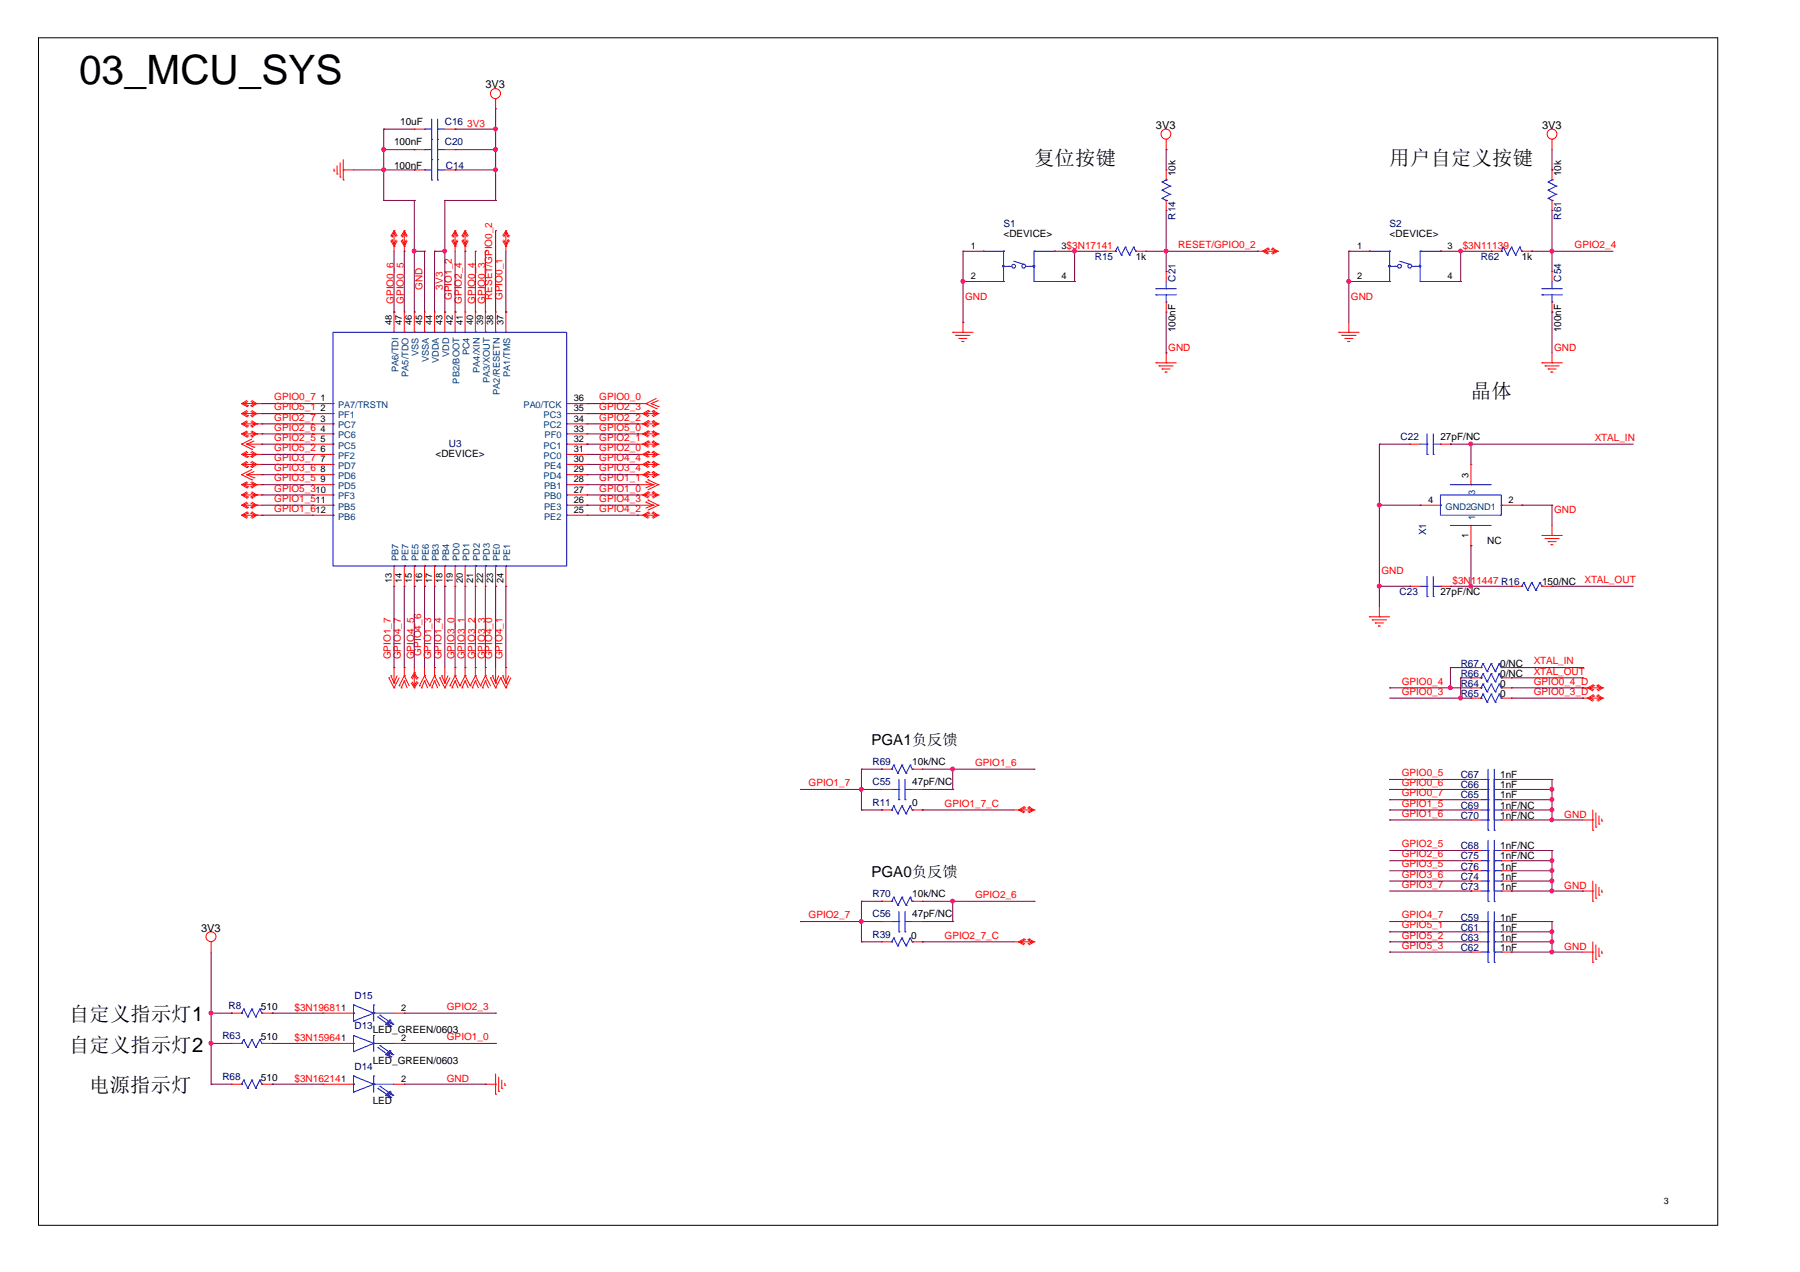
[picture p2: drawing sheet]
<svg xmlns="http://www.w3.org/2000/svg" width="297mm" height="210mm" viewBox="0 0 297 210" stroke-linecap="round" stroke-linejoin="round" font-family="sans-serif">
<defs><g id="words">
<text font-size="6.7" x="13" y="13.9">03_MCU_SYS</text>
<g font-size="3.3">
<text x="170.6" y="27.2">复位按键</text>
<text x="229.3" y="27.2">用户自定义按键</text>
<text x="242.7" y="65.8">晶体</text>
<text x="11.4" y="168.5">自定义指示灯1</text>
<text x="11.4" y="173.5">自定义指示灯2</text>
<text x="14.7" y="180.2">电源指示灯</text>
</g>
<g font-size="2.5">
<text x="143.8" y="123">PGA1负反馈</text>
<text x="143.8" y="144.8">PGA0负反馈</text>
</g>
<g font-size="1.8">
<text x="80.1" y="14.6">3V3</text>
<text x="190.8" y="21.3">3V3</text>
<text x="254.5" y="21.3">3V3</text>
<text x="33.2" y="153.7">3V3</text>
</g>
<g font-size="1.7">
<text x="65" y="24">100nF</text>
<text x="66" y="20.6">10uF</text>
<text x="65" y="27.8">100nF</text>
<text x="194" y="29.1" transform="rotate(-90 194 29.1)">10k</text>
<text x="257.6" y="29.1" transform="rotate(-90 257.6 29.1)">10k</text>
<text x="165.6" y="39.1">&lt;DEVICE&gt;</text>
<text x="229.3" y="39.1">&lt;DEVICE&gt;</text>
<text x="187.4" y="42.9">1k</text>
<text x="251.1" y="42.9">1k</text>
<text x="194" y="54.8" transform="rotate(-90 194 54.8)">100nF</text>
<text x="257.6" y="54.8" transform="rotate(-90 257.6 54.8)">100nF</text>
<text x="71.9" y="75.5">&lt;DEVICE&gt;</text>
<text x="237.7" y="72.6">27pF/NC</text>
<text x="245.4" y="89.8">NC</text>
<text x="237.7" y="98.2">27pF/NC</text>
<text x="254.5" y="96.6">150/NC</text>
<text x="247.6" y="113.3">0</text>
<text x="247.6" y="111.6">0/NC</text>
<text x="247.6" y="110">0/NC</text>
<text x="247.6" y="115">0</text>
<text x="150.5" y="129.6">47pF/NC</text>
<text x="150.5" y="126.3">10k/NC</text>
<text x="247.6" y="131.8">1nF</text>
<text x="247.6" y="130.1">1nF</text>
<text x="247.6" y="128.4">1nF</text>
<text x="150.5" y="132.9">0</text>
<text x="247.6" y="133.4">1nF/NC</text>
<text x="247.6" y="135.1">1nF/NC</text>
<text x="247.6" y="140.1">1nF/NC</text>
<text x="247.6" y="141.8">1nF/NC</text>
<text x="247.6" y="143.5">1nF</text>
<text x="150.5" y="148.1">10k/NC</text>
<text x="247.6" y="146.9">1nF</text>
<text x="247.6" y="145.2">1nF</text>
<text x="150.4" y="154.9">0</text>
<text x="150.5" y="151.4">47pF/NC</text>
<text x="247.6" y="151.9">1nF</text>
<text x="247.6" y="155.3">1nF</text>
<text x="247.6" y="153.6">1nF</text>
<text x="247.6" y="156.9">1nF</text>
<text x="43.1" y="166.6">510</text>
<text x="43.1" y="171.7">510</text>
<text x="61.5" y="170.5">LED_GREEN/0603</text>
<text x="43.1" y="178.4">510</text>
<text x="61.5" y="175.5">LED_GREEN/0603</text>
<text x="61.5" y="182.2">LED</text>
</g>
<g font-size="1.7" fill="#000080">
<text x="73.4" y="24">C20</text>
<text x="73.4" y="20.6">C16</text>
<text x="73.6" y="27.8">C14</text>
<text x="165.6" y="37.4">S1</text>
<text x="194" y="36.3" transform="rotate(-90 194 36.3)">R14</text>
<text x="229.3" y="37.4">S2</text>
<text x="257.6" y="36.3" transform="rotate(-90 257.6 36.3)">R61</text>
<text x="180.7" y="42.9">R15</text>
<text x="194" y="46.5" transform="rotate(-90 194 46.5)">C21</text>
<text x="244.4" y="42.9">R62</text>
<text x="257.6" y="46.5" transform="rotate(-90 257.6 46.5)">C54</text>
<text x="74.1" y="73.8">U3</text>
<text x="231.1" y="72.6">C22</text>
<text x="235.4" y="88.4" transform="rotate(-90 235.4 88.4)">X1</text>
<text x="231" y="98.2">C23</text>
<text x="241" y="113.3">R64</text>
<text x="241" y="111.6">R66</text>
<text x="241" y="110">R67</text>
<text x="241" y="115">R65</text>
<text x="144" y="129.6">C55</text>
<text x="144" y="126.3">R69</text>
<text x="241" y="131.8">C65</text>
<text x="241" y="130.1">C66</text>
<text x="241" y="128.4">C67</text>
<text x="144" y="132.9">R11</text>
<text x="241" y="133.4">C69</text>
<text x="241" y="135.1">C70</text>
<text x="241" y="140.1">C68</text>
<text x="241" y="141.8">C75</text>
<text x="241" y="143.5">C76</text>
<text x="144" y="148.1">R70</text>
<text x="241" y="146.9">C73</text>
<text x="241" y="145.2">C74</text>
<text x="144" y="154.7">R39</text>
<text x="144" y="151.4">C56</text>
<text x="241" y="151.9">C59</text>
<text x="241" y="155.3">C63</text>
<text x="241" y="153.6">C61</text>
<text x="241" y="156.9">C62</text>
<text x="37.7" y="166.5">R8</text>
<text x="58.5" y="164.8">D15</text>
<text x="36.7" y="171.5">R63</text>
<text x="58.5" y="169.8">D13</text>
<text x="36.7" y="178.2">R68</text>
<text x="58.5" y="176.5">D14</text>
</g>
<g font-size="1.7" fill="#f00">
<text x="77.1" y="21">3V3</text>
<text x="194.4" y="40.9">RESET/GPIO0_2</text>
<text x="241.4" y="41.1">$3N11139</text>
<text x="259.8" y="40.9">GPIO2_4</text>
<text x="69.7" y="47.8" transform="rotate(-90 69.7 47.8)">GND</text>
<text x="73.1" y="47.8" transform="rotate(-90 73.1 47.8)">3V3</text>
<text x="65" y="50.1" transform="rotate(-90 65 50.1)">GPIO0_6</text>
<text x="66.6" y="50.1" transform="rotate(-90 66.6 50.1)">GPIO0_5</text>
<text x="74.5" y="49.5" transform="rotate(-90 74.5 49.5)">GPIO1_2</text>
<text x="76.2" y="50.1" transform="rotate(-90 76.2 50.1)">GPIO2_4</text>
<text x="78.4" y="50.1" transform="rotate(-90 78.4 50.1)">GPIO0_4</text>
<text x="80.1" y="50.1" transform="rotate(-90 80.1 50.1)">GPIO0_3</text>
<text x="81.2" y="49.5" transform="rotate(-90 81.2 49.5)">RESET/GPIO0_2</text>
<text x="82.9" y="49.5" transform="rotate(-90 82.9 49.5)">GPIO0_1</text>
<text x="159.3" y="49.5">GND</text>
<text x="222.9" y="49.5">GND</text>
<text x="192.8" y="57.9">GND</text>
<text x="256.5" y="57.9">GND</text>
<text x="45.3" y="69.4">GPIO2_7</text>
<text x="45.3" y="71">GPIO2_6</text>
<text x="45.3" y="66.1">GPIO0_7</text>
<text x="45.3" y="67.7">GPIO5_1</text>
<text x="98.9" y="67.7">GPIO2_3</text>
<text x="98.9" y="69.4">GPIO2_2</text>
<text x="98.9" y="66.1">GPIO0_0</text>
<text x="98.9" y="71">GPIO5_0</text>
<text x="45.3" y="72.7">GPIO2_5</text>
<text x="45.3" y="76.1">GPIO3_7</text>
<text x="45.3" y="77.8">GPIO3_6</text>
<text x="45.3" y="74.4">GPIO5_2</text>
<text x="98.9" y="72.7">GPIO2_1</text>
<text x="98.9" y="74.4">GPIO2_0</text>
<text x="98.9" y="76.1">GPIO4_4</text>
<text x="98.9" y="77.8">GPIO3_4</text>
<text x="263.2" y="72.7">XTAL_IN</text>
<text x="45.3" y="79.4">GPIO3_5</text>
<text x="45.3" y="81.1">GPIO5_310</text>
<text x="45.3" y="82.8">GPIO1_511</text>
<text x="98.9" y="82.8">GPIO4_3</text>
<text x="98.9" y="79.4">GPIO1_1</text>
<text x="98.9" y="81.1">GPIO1_0</text>
<text x="45.3" y="84.5">GPIO1_612</text>
<text x="98.9" y="84.5">GPIO4_2</text>
<text x="256.5" y="84.7">GND</text>
<text x="228" y="94.8">GND</text>
<text x="239.7" y="96.4">$3N11447 R16</text>
<text x="261.5" y="96.2">XTAL_OUT</text>
<text x="64.5" y="108.8" transform="rotate(-90 64.5 108.8)">GPIO1_7</text>
<text x="66.2" y="108.8" transform="rotate(-90 66.2 108.8)">GPIO4_7</text>
<text x="68.3" y="108.8" transform="rotate(-90 68.3 108.8)">GPIO4_5</text>
<text x="69.5" y="108.2" transform="rotate(-90 69.5 108.2)">GPIO4_6</text>
<text x="71.2" y="108.8" transform="rotate(-90 71.2 108.8)">GPIO1_3</text>
<text x="72.9" y="108.8" transform="rotate(-90 72.9 108.8)">GPIO1_4</text>
<text x="75" y="108.8" transform="rotate(-90 75 108.8)">GPIO3_0</text>
<text x="76.7" y="108.8" transform="rotate(-90 76.7 108.8)">GPIO3_1</text>
<text x="78.4" y="108.8" transform="rotate(-90 78.4 108.8)">GPIO3_2</text>
<text x="80.1" y="108.8" transform="rotate(-90 80.1 108.8)">GPIO3_3</text>
<text x="81.2" y="108.8" transform="rotate(-90 81.2 108.8)">GPIO4_0</text>
<text x="82.9" y="108.8" transform="rotate(-90 82.9 108.8)">GPIO4_1</text>
<text x="231.3" y="113">GPIO0_4</text>
<text x="253.1" y="109.6">XTAL_IN</text>
<text x="253.1" y="111.3">XTAL_OUT</text>
<text x="253.1" y="113">GPIO0_4_D</text>
<text x="231.3" y="114.7">GPIO0_3</text>
<text x="253.1" y="114.7">GPIO0_3_D</text>
<text x="133.4" y="129.7">GPIO1_7</text>
<text x="160.9" y="126.4">GPIO1_6</text>
<text x="231.3" y="128.1">GPIO0_5</text>
<text x="231.3" y="131.4">GPIO0_7</text>
<text x="231.3" y="129.7">GPIO0_6</text>
<text x="155.9" y="133.1">GPIO1_7_C</text>
<text x="231.3" y="134.8">GPIO1_6</text>
<text x="231.3" y="133.1">GPIO1_5</text>
<text x="258.1" y="135">GND</text>
<text x="231.3" y="141.5">GPIO2_6</text>
<text x="231.3" y="139.8">GPIO2_5</text>
<text x="231.3" y="143.1">GPIO3_5</text>
<text x="160.9" y="148.2">GPIO2_6</text>
<text x="231.3" y="146.5">GPIO3_7</text>
<text x="231.3" y="144.8">GPIO3_6</text>
<text x="258.1" y="146.7">GND</text>
<text x="133.4" y="151.5">GPIO2_7</text>
<text x="155.9" y="154.9">GPIO2_7_C</text>
<text x="231.3" y="151.5">GPIO4_7</text>
<text x="231.3" y="154.9">GPIO5_2</text>
<text x="231.3" y="153.2">GPIO5_1</text>
<text x="231.3" y="156.6">GPIO5_3</text>
<text x="258.1" y="156.8">GND</text>
<text x="48.6" y="166.8">$3N196811</text>
<text x="73.7" y="166.6">GPIO2_3</text>
<text x="48.6" y="171.8">$3N159641</text>
<text x="73.7" y="171.6">GPIO1_0</text>
<text x="48.6" y="178.6">$3N162141</text>
<text x="73.7" y="178.6">GND</text>
</g>
<g font-size="1.5">
<text x="160.2" y="41.1">1</text>
<text x="175.2" y="41.1">3$3N17141</text>
<text x="223.9" y="41.1">1</text>
<text x="238.9" y="41.1">3</text>
<text x="160.2" y="46.1">2</text>
<text x="175.2" y="46.1">4</text>
<text x="223.9" y="46.1">2</text>
<text x="238.9" y="46.1">4</text>
<text x="64.6" y="53.7" transform="rotate(-90 64.6 53.7)">48</text>
<text x="66.3" y="53.7" transform="rotate(-90 66.3 53.7)">47</text>
<text x="68" y="53.7" transform="rotate(-90 68 53.7)">46</text>
<text x="69.7" y="53.7" transform="rotate(-90 69.7 53.7)">45</text>
<text x="71.3" y="53.7" transform="rotate(-90 71.3 53.7)">44</text>
<text x="73" y="53.7" transform="rotate(-90 73 53.7)">43</text>
<text x="74.7" y="53.7" transform="rotate(-90 74.7 53.7)">42</text>
<text x="76.4" y="53.7" transform="rotate(-90 76.4 53.7)">41</text>
<text x="78.1" y="53.7" transform="rotate(-90 78.1 53.7)">40</text>
<text x="79.7" y="53.7" transform="rotate(-90 79.7 53.7)">39</text>
<text x="81.4" y="53.7" transform="rotate(-90 81.4 53.7)">38</text>
<text x="83.1" y="53.7" transform="rotate(-90 83.1 53.7)">37</text>
<text x="52.9" y="66.2">1</text>
<text x="52.9" y="67.9">2</text>
<text x="52.9" y="69.6">3</text>
<text x="52.9" y="71.2">4</text>
<text x="94.7" y="71.2">33</text>
<text x="94.7" y="69.6">34</text>
<text x="94.7" y="67.9">35</text>
<text x="94.7" y="66.2">36</text>
<text x="52.9" y="72.9">5</text>
<text x="52.9" y="74.6">6</text>
<text x="52.9" y="76.3">7</text>
<text x="52.9" y="77.9">8</text>
<text x="94.7" y="77.9">29</text>
<text x="94.7" y="76.3">30</text>
<text x="94.7" y="74.6">31</text>
<text x="94.7" y="72.9">32</text>
<text x="52.9" y="79.6">9</text>
<text x="94.7" y="83">26</text>
<text x="94.7" y="81.3">27</text>
<text x="94.7" y="79.6">28</text>
<text x="235.7" y="83">4</text>
<text x="242.4" y="78.8" transform="rotate(-90 242.4 78.8)">3</text>
<text x="248.9" y="83">2</text>
<text x="94.7" y="84.6">25</text>
<text x="242.4" y="88.7" transform="rotate(-90 242.4 88.7)">1</text>
<text x="64.6" y="96.3" transform="rotate(-90 64.6 96.3)">13</text>
<text x="66.3" y="96.3" transform="rotate(-90 66.3 96.3)">14</text>
<text x="68" y="96.3" transform="rotate(-90 68 96.3)">15</text>
<text x="69.7" y="96.3" transform="rotate(-90 69.7 96.3)">16</text>
<text x="71.3" y="96.3" transform="rotate(-90 71.3 96.3)">17</text>
<text x="73" y="96.3" transform="rotate(-90 73 96.3)">18</text>
<text x="74.7" y="96.3" transform="rotate(-90 74.7 96.3)">19</text>
<text x="76.4" y="96.3" transform="rotate(-90 76.4 96.3)">20</text>
<text x="78.1" y="96.3" transform="rotate(-90 78.1 96.3)">21</text>
<text x="79.7" y="96.3" transform="rotate(-90 79.7 96.3)">22</text>
<text x="81.4" y="96.3" transform="rotate(-90 81.4 96.3)">23</text>
<text x="83.1" y="96.3" transform="rotate(-90 83.1 96.3)">24</text>
<text x="66.2" y="166.8">2</text>
<text x="66.2" y="171.8">2</text>
<text x="66.2" y="178.5">2</text>
<text x="274.6" y="198.7">3</text>
</g>
<g font-size="1.5" fill="#004080">
<text x="69.1" y="58.7" transform="rotate(-90 69.1 58.7)">VSS</text>
<text x="70.8" y="59.7" transform="rotate(-90 70.8 59.7)">VSSA</text>
<text x="72.4" y="59.9" transform="rotate(-90 72.4 59.9)">VDDA</text>
<text x="74.1" y="58.9" transform="rotate(-90 74.1 58.9)">VDD</text>
<text x="77.5" y="58.6" transform="rotate(-90 77.5 58.6)">PC4</text>
<text x="65.7" y="61.4" transform="rotate(-90 65.7 61.4)">PA6/TDI</text>
<text x="67.4" y="62.2" transform="rotate(-90 67.4 62.2)">PA5/TDO</text>
<text x="75.8" y="63.3" transform="rotate(-90 75.8 63.3)">PB2/BOOT</text>
<text x="79.2" y="61.5" transform="rotate(-90 79.2 61.5)">PA4/XIN</text>
<text x="80.8" y="63.2" transform="rotate(-90 80.8 63.2)">PA3/XOUT</text>
<text x="82.5" y="65.2" transform="rotate(-90 82.5 65.2)">PA2/RESETN</text>
<text x="84.2" y="62.2" transform="rotate(-90 84.2 62.2)">PA1/TMS</text>
<text x="55.8" y="67.3">PA7/TRSTN</text>
<text x="55.8" y="69">PF1</text>
<text x="55.8" y="70.7">PC7</text>
<text x="86.4" y="67.3">PA0/TCK</text>
<text x="89.7" y="70.7">PC2</text>
<text x="89.7" y="69">PC3</text>
<text x="55.8" y="72.3">PC6</text>
<text x="55.8" y="74">PC5</text>
<text x="55.8" y="75.7">PF2</text>
<text x="55.8" y="77.4">PD7</text>
<text x="89.7" y="75.7">PC0</text>
<text x="89.7" y="74">PC1</text>
<text x="89.8" y="77.4">PE4</text>
<text x="89.9" y="72.3">PF0</text>
<text x="55.8" y="79.1">PD6</text>
<text x="55.8" y="80.7">PD5</text>
<text x="55.8" y="82.4">PF3</text>
<text x="89.7" y="79.1">PD4</text>
<text x="89.8" y="82.4">PB0</text>
<text x="89.8" y="80.7">PB1</text>
<text x="243.5" y="81.7" transform="rotate(-90 243.5 81.7)">3</text>
<text x="55.8" y="84.1">PB5</text>
<text x="55.8" y="85.7">PB6</text>
<text x="89.8" y="85.7">PE2</text>
<text x="89.8" y="84.1">PE3</text>
<text x="238.5" y="84.1">GND2GND1</text>
<text x="243.5" y="85.9" transform="rotate(-90 243.5 85.9)">1</text>
<text x="65.7" y="92.6" transform="rotate(-90 65.7 92.6)">PB7</text>
<text x="67.4" y="92.6" transform="rotate(-90 67.4 92.6)">PE7</text>
<text x="69.1" y="92.6" transform="rotate(-90 69.1 92.6)">PE5</text>
<text x="70.8" y="92.6" transform="rotate(-90 70.8 92.6)">PE6</text>
<text x="72.4" y="92.6" transform="rotate(-90 72.4 92.6)">PB3</text>
<text x="74.1" y="92.6" transform="rotate(-90 74.1 92.6)">PB4</text>
<text x="75.8" y="92.6" transform="rotate(-90 75.8 92.6)">PD0</text>
<text x="77.5" y="92.6" transform="rotate(-90 77.5 92.6)">PD1</text>
<text x="79.2" y="92.6" transform="rotate(-90 79.2 92.6)">PD2</text>
<text x="80.8" y="92.6" transform="rotate(-90 80.8 92.6)">PD3</text>
<text x="82.5" y="92.6" transform="rotate(-90 82.5 92.6)">PE0</text>
<text x="84.2" y="92.6" transform="rotate(-90 84.2 92.6)">PE1</text>
</g>
</g></defs>
<path d="M6.3 6.2h277.2v196h-277.2z" fill="none" stroke="#000" stroke-width=".17"/>
<g fill="none" stroke="#f00" stroke-width=".17">
<path d="M81.8 16.3h.1M81.8 16.3v1.7M55.1 28.2h.1M55.1 27.9v.3M55.6 28.7h.1M55.6 27.4v1.3M56.1 29.2h.1M56.1 26.9v2.3M56.6 29.7h.1M56.6 28h.1M56.6 26.3v3.4M56.6 28h1.7"/>
<path d="M64.5 39.8h.1M64.5 38.9h.1M64.5 39.8l.5 .8M64.7 39.6h.1M64.7 39.1h.1M64.7 39.6l.3 .7M65 38.4h.1M65 38.1h.1M65 38.4v1.9M65 38.4l.4 .7M65 38.4l-.3 .7M65 38.1l.5 .8"/>
<path d="M65 38.1l-.5 .8M65.4 39.6l-.4 .7M65.5 39.8l-.5 .8M66.2 39.8h.1M66.2 38.9h.1M66.2 39.8l.5 .8M66.4 39.6h.1M66.4 39.1h.1M66.4 39.6l.3 .7M66.7 38.4h.1M66.7 38.1h.1M66.7 38.4v1.9"/>
<path d="M66.7 38.4l.4 .7M66.7 38.4l-.3 .7M66.7 38.1l.5 .8M66.7 38.1l-.5 .8M67.1 39.6l-.4 .7M67.2 39.8l-.5 .8M68.4 24.7h.1M68.4 28h.1M68.4 21.3h.1M68.4 28h1.7M68.4 24.7h1.7M68.4 21.3h1.7"/>
<path d="M73.4 28h1.7M73.4 24.7h1.7M73.4 21.3h1.7M74.6 39.8h.1M74.6 38.9h.1M74.6 39.8l.5 .8M74.8 39.6h.1M74.8 39.1h.1M74.8 39.6l.3 .7M75.1 38.4h.1M75.1 38.1h.1M75.1 24.7h.1"/>
<path d="M75.1 28h.1M75.1 21.3h.1M75.1 38.4v1.9M75.1 38.4l.3 .7M75.1 38.4l-.3 .7M75.1 38.1l.5 .8M75.1 38.1l-.5 .8M75.4 39.6l-.3 .7M75.6 39.8l-.5 .8M76.2 39.8h.1M76.2 38.9h.1M76.2 39.8l.6 .8"/>
<path d="M76.4 39.6h.1M76.4 39.1h.1M76.4 39.6l.4 .7M76.8 38.4h.1M76.8 38.1h.1M76.8 38.4v1.9M76.8 38.4l.3 .7M76.8 38.4l-.4 .7M76.8 38.1l.5 .8M76.8 38.1l-.6 .8M77.1 39.6l-.3 .7M77.3 39.8l-.5 .8"/>
<path d="M83 39.8l.5 .8M83.1 39.6l.4 .7M83.5 38.4h.1M83.5 38.1h.1M83.5 38.4v1.9M83.5 38.4l-.4 .7M83.5 38.4l.3 .7M83.5 38.1l-.5 .8M83.5 38.1l.4 .8M83.8 39.6h.1M83.8 39.1h.1M83.8 39.6l-.3 .7"/>
<path d="M83.9 39.8h.1M83.9 38.9h.1M83.9 39.8l-.4 .8M192.4 23h.1M192.4 34.7h.1M192.4 28h.1M192.4 23v1.7M192.4 28v1.7M192.4 33.1v1.6M256.1 23h.1M256.1 34.7h.1M256.1 28h.1"/>
<path d="M256.1 23v1.7M256.1 28v1.7M256.1 33.1v1.6M65 40.6h.1M65 40.3h.1M65 51.5h.1M65 40.6v.9M65 51.5v3.3M66.7 40.6h.1M66.7 40.3h.1M66.7 51.5h.1M66.7 40.6v.9"/>
<path d="M66.7 51.5v3.3M68.4 51.5h.1M68.4 51.5v3.3M70.1 51.5h.1M70.1 51.5v3.3M71.7 51.5h.1M71.7 51.5v3.3M73.4 51.5h.1M73.4 51.5v3.3M75.1 40.6h.1M75.1 40.3h.1M75.1 51.5h.1"/>
<path d="M75.1 40.6v.9M75.1 51.5v3.3M76.8 40.6h.1M76.8 40.3h.1M76.8 51.5h.1M76.8 40.6v.9M76.8 51.5v3.3M78.4 51.5h.1M78.4 51.5v3.3M80.1 51.5h.1M80.1 51.5v3.3M81.8 51.5h.1"/>
<path d="M81.8 51.5v3.3M83.5 40.6h.1M83.5 40.3h.1M83.5 51.5h.1M83.5 40.6v.9M83.5 51.5v3.3M157.2 54.8h.1M157.2 54.8h3.4M157.7 55.3h.1M157.7 55.3h2.4M158.2 55.9h.1M158.2 55.9h1.4"/>
<path d="M158.7 56.4h.1M158.7 56.4h.4M158.9 54.8h.1M158.9 53.2v1.6M162.3 41.5h.1M162.3 46.5h.1M174 41.5h.1M174 46.5h.1M182.4 41.5h.1M182.4 41.5h1.7M187.4 41.5h1.7M189.1 41.5h.1"/>
<path d="M190.8 59.9h.1M190.8 59.9h3.3M192.4 59.9h.1M192.4 44.8h.1M192.4 51.5h.1M192.4 44.8v1.7M192.4 49.8v1.7M192.4 58.2v1.7M207.5 41.5h.9M208.4 41.5h.1M208.4 41.5l.8 .4M208.7 41.5h.1"/>
<path d="M208.7 41.5h1.8M208.7 41.5l.7 .3M209.2 41h.1M209.2 41l-.8 .5M209.4 41.1h.1M209.4 41.1l-.7 .4M209.8 41.1h.1M209.8 41.1l.7 .4M210 41h.1M210 41l.9 .5M210.5 41.5h.1M210.5 41.5l-.7 .3"/>
<path d="M210.9 41.5h.1M210.9 41.5l-.9 .4M220.9 54.8h.1M220.9 54.8h3.4M221.4 55.3h.1M221.4 55.3h2.4M222 55.9h.1M222 55.9h1.3M222.4 56.4h.1M222.4 56.4h.4M222.6 54.8h.1M222.6 53.2v1.6"/>
<path d="M226 41.5h.1M226 46.5h.1M237.7 41.5h.1M237.7 46.5h.1M246.1 41.5h.1M246.1 41.5h1.6M251.1 41.5h1.7M252.8 41.5h.1M254.5 59.9h.1M254.5 59.9h3.3M256.1 59.9h.1M256.1 44.8h.1"/>
<path d="M256.1 51.5h.1M256.1 44.8v1.7M256.1 49.8v1.7M256.1 58.2v1.7M39.9 75h.1M39.9 73.3h.1M39.9 66.6h.1M39.9 78.3h.1M39.9 69.9h.1M39.9 80h.1M39.9 71.6h.1M39.9 68.3h.1"/>
<path d="M39.9 76.6h.1M39.9 75l.8 .5M39.9 73.3l1.7 .8M39.9 66.6l.8 .5M39.9 78.3l1.7 .9M39.9 69.9l.8 .6M39.9 80l.8 .5M39.9 71.6l.8 .5M39.9 68.3l.8 .5M39.9 76.6l.8 .5M40.2 75h.1M40.2 66.6h.1"/>
<path d="M40.2 69.9h.1M40.2 80h.1M40.2 71.6h.1M40.2 68.3h.1M40.2 76.6h.1M40.2 76.6h1.8M40.2 75h1.8M40.2 75l.7 .3M40.2 66.6h1.8M40.2 66.6l.7 .3M40.2 80h1.8M40.2 69.9h1.8"/>
<path d="M40.2 69.9l.7 .4M40.2 71.6h1.8M40.2 80l.7 .3M40.2 71.6l.7 .3M40.2 68.3h1.8M40.2 68.3l.7 .3M40.2 76.6l.7 .4M40.7 75.5h.1M40.7 73.3h.1M40.7 67.1h.1M40.7 78.3h.1M40.7 70.5h.1"/>
<path d="M40.7 72.1h.1M40.7 68.8h.1M40.7 77.1h.1M40.7 73.3h2.5M40.7 74.5l-.8 .5M40.7 73.3l1.2 .5M40.7 66.1l-.8 .5M40.7 78.3h2.5M40.7 78.3l1.2 .5M40.7 69.4l-.8 .5M40.7 79.5l-.8 .5M40.7 71.1l-.8 .5"/>
<path d="M40.7 67.7l-.8 .6M40.7 76.1l-.8 .5M40.9 75.3h.1M40.9 66.9h.1M40.9 70.3h.1M40.9 71.9h.1M40.9 68.6h.1M40.9 77h.1M40.9 74.6l-.7 .4M40.9 66.3l-.7 .3M40.9 69.6l-.7 .3M40.9 79.6l-.7 .4"/>
<path d="M40.9 71.3l-.7 .3M40.9 67.9l-.7 .4M40.9 76.3l-.7 .3M41.4 75.3h.1M41.4 66.9h.1M41.4 70.3h.1M41.4 71.9h.1M41.4 68.6h.1M41.4 77h.1M41.4 74.6l.6 .4M41.4 66.3l.6 .3M41.4 69.6l.6 .3"/>
<path d="M41.4 79.6l.6 .4M41.4 71.3l.6 .3M41.4 67.9l.6 .4M41.4 76.3l.6 .3M41.6 75.5h.1M41.6 74.1h.1M41.6 67.1h.1M41.6 79.2h.1M41.6 70.5h.1M41.6 72.1h.1M41.6 68.8h.1M41.6 77.1h.1"/>
<path d="M41.6 74.5l.8 .5M41.6 72.4l-1.7 .9M41.6 66.1l.8 .5M41.6 77.5l-1.7 .8M41.6 69.4l.8 .5M41.6 79.5l.8 .5M41.6 71.1l.8 .5M41.6 67.7l.8 .6M41.6 76.1l.8 .5M41.9 73.8h.1M41.9 78.8h.1M41.9 72.8l-1.2 .5"/>
<path d="M41.9 77.8l-1.2 .5M42 75h.1M42 66.6h.1M42 69.9h.1M42 80h.1M42 71.6h.1M42 68.3h.1M42 76.6h.1M42 75l-.6 .3M42 66.6l-.6 .3M42 69.9l-.6 .4M42 80l-.6 .3"/>
<path d="M42 71.6l-.6 .3M42 68.3l-.6 .3M42 76.6l-.6 .4M42.4 75h.1M42.4 66.6h.1M42.4 69.9h.1M42.4 80h.1M42.4 71.6h.1M42.4 68.3h.1M42.4 76.6h.1M42.4 76.6h.8M42.4 75h.8"/>
<path d="M42.4 75l-.8 .5M42.4 66.6h.8M42.4 66.6l-.8 .5M42.4 80h.8M42.4 69.9h.8M42.4 69.9l-.8 .6M42.4 71.6h.8M42.4 80l-.8 .5M42.4 71.6l-.8 .5M42.4 68.3h.8M42.4 68.3l-.8 .5M42.4 76.6l-.8 .5"/>
<path d="M51.6 66.6h.1M51.6 68.3h.1M51.6 69.9h.1M51.6 71.6h.1M51.6 73.3h.1M51.6 75h.1M51.6 76.6h.1M51.6 78.3h.1M51.6 80h.1M51.6 73.3h3.3M51.6 76.6h3.3M51.6 75h3.3"/>
<path d="M51.6 66.6h3.3M51.6 80h3.3M51.6 78.3h3.3M51.6 69.9h3.3M51.6 71.6h3.3M51.6 68.3h3.3M93.5 73.3h3.4M93.5 76.6h3.4M93.5 75h3.4M93.5 66.6h3.4M93.5 80h3.4M93.5 78.3h3.4"/>
<path d="M93.5 69.9h3.4M93.5 71.6h3.4M93.5 68.3h3.4M96.9 80h.1M96.9 78.3h.1M96.9 76.6h.1M96.9 75h.1M96.9 73.3h.1M96.9 71.6h.1M96.9 69.9h.1M96.9 68.3h.1M96.9 66.6h.1"/>
<path d="M105.2 73.3h.9M105.2 76.6h.9M105.2 75h.9M105.2 66.6h1.4M105.2 80h2.6M105.2 78.3h.9M105.2 69.9h.9M105.2 71.6h.9M105.2 68.3h.9M106.1 73.3h.1M106.1 76.6h.1M106.1 75h.1"/>
<path d="M106.1 78.3h.1M106.1 71.6h.1M106.1 69.9h.1M106.1 68.3h.1M106.1 73.3l.8 .5M106.1 76.6l.8 .5M106.1 75l.8 .5M106.1 78.3l.8 .5M106.1 71.6l.8 .5M106.1 69.9l.8 .6M106.1 68.3l.8 .5M106.4 73.3h.1"/>
<path d="M106.4 76.6h.1M106.4 75h.1M106.4 78.3h.1M106.4 71.6h.1M106.4 69.9h.1M106.4 68.3h.1M106.4 73.3h1.9M106.4 73.3l.7 .3M106.4 76.6h1.9M106.4 76.6l.7 .4M106.4 75h1.9M106.4 75l.7 .3"/>
<path d="M106.4 78.3h1.9M106.4 69.9h1.9M106.4 78.3l.7 .4M106.4 71.6h1.9M106.4 71.6l.7 .3M106.4 68.3h1.9M106.4 69.9l.7 .4M106.4 68.3l.7 .3M106.6 79.5h.1M106.6 66.6h.1M106.6 79.5l1.2 .5M106.6 66.6l1.7 .8"/>
<path d="M106.9 72.8h.1M106.9 76.1h.1M106.9 74.5h.1M106.9 79.2h.1M106.9 77.8h.1M106.9 71.1h.1M106.9 69.4h.1M106.9 67.7h.1M106.9 72.8l-.8 .5M106.9 76.1l-.8 .5M106.9 74.5l-.8 .5M106.9 79.2l1.7 .8"/>
<path d="M106.9 77.8l-.8 .5M106.9 71.1l-.8 .5M106.9 69.4l-.8 .5M106.9 67.7l-.8 .6M107.1 73h.1M107.1 76.3h.1M107.1 74.6h.1M107.1 78h.1M107.1 71.3h.1M107.1 69.6h.1M107.1 67.9h.1M107.1 73l-.7 .3"/>
<path d="M107.1 76.3l-.7 .3M107.1 74.6l-.7 .4M107.1 78l-.7 .3M107.1 71.3l-.7 .3M107.1 69.6l-.7 .3M107.1 67.9l-.7 .4M107.4 66.6h.1M107.4 66.6l1.2 .5M107.6 73h.1M107.6 76.3h.1M107.6 74.6h.1M107.6 78h.1"/>
<path d="M107.6 71.3h.1M107.6 69.6h.1M107.6 67.9h.1M107.6 73l.7 .3M107.6 76.3l.7 .3M107.6 74.6l.7 .4M107.6 78l.7 .3M107.6 71.3l.7 .3M107.6 69.6l.7 .3M107.6 67.9l.7 .4M107.8 72.8h.1M107.8 76.1h.1"/>
<path d="M107.8 74.5h.1M107.8 80h.1M107.8 77.8h.1M107.8 71.1h.1M107.8 69.4h.1M107.8 67.7h.1M107.8 72.8l.8 .5M107.8 76.1l.8 .5M107.8 74.5l.8 .5M107.8 80l-1.2 .5M107.8 77.8l.8 .5M107.8 71.1l.8 .5"/>
<path d="M107.8 69.4l.8 .5M107.8 67.7l.8 .6M108.3 73.3h.1M108.3 76.6h.1M108.3 75h.1M108.3 78.3h.1M108.3 71.6h.1M108.3 67.4h.1M108.3 69.9h.1M108.3 68.3h.1M108.3 73.3l-.7 .3M108.3 76.6l-.7 .4"/>
<path d="M108.3 75l-.7 .3M108.3 78.3l-.7 .4M108.3 71.6l-.7 .3M108.3 65.8l-1.7 .8M108.3 69.9l-.7 .4M108.3 68.3l-.7 .3M108.6 73.3h.1M108.6 76.6h.1M108.6 75h.1M108.6 80h.1M108.6 78.3h.1M108.6 71.6h.1"/>
<path d="M108.6 67.1h.1M108.6 69.9h.1M108.6 68.3h.1M108.6 73.3l-.8 .5M108.6 76.6l-.8 .5M108.6 75l-.8 .5M108.6 80l-1.7 .8M108.6 78.3l-.8 .5M108.6 71.6l-.8 .5M108.6 66.1l-1.2 .5M108.6 69.9l-.8 .6M108.6 68.3l-.8 .5"/>
<path d="M191.3 60.4h.1M191.3 60.4h2.3M191.8 60.9h.1M191.8 60.9h1.3M192.3 61.4h.1M192.3 61.4h.3M232.7 73.3h.1M232.7 73.3h1.7M237.7 73.3h1.7M239.4 73.3h.1M242.7 76.6h.1M242.7 76.6v3.4"/>
<path d="M255 60.4h.1M255 60.4h2.3M255.5 60.9h.1M255.5 60.9h1.3M255.9 61.4h.1M255.9 61.4h.4M39.9 81.7h.1M39.9 85h.1M39.9 83.4h.1M39.9 81.7l.8 .5M39.9 85l.8 .5M39.9 83.4l.8 .4"/>
<path d="M40.2 81.7h.1M40.2 85h.1M40.2 83.4h.1M40.2 85h1.8M40.2 81.7h1.8M40.2 81.7l.7 .3M40.2 85l.7 .4M40.2 83.4h1.8M40.2 83.4l.7 .3M40.7 82.2h.1M40.7 84.5h.1M40.7 80.5h.1"/>
<path d="M40.7 83.8h.1M40.7 81.2l-.8 .5M40.7 84.5l-.8 .5M40.7 82.9l-.8 .5M40.9 82h.1M40.9 84.7h.1M40.9 80.3h.1M40.9 83.7h.1M40.9 81.3l-.7 .4M40.9 84.7l-.7 .3M40.9 83l-.7 .4M41.4 82h.1"/>
<path d="M41.4 84.7h.1M41.4 80.3h.1M41.4 83.7h.1M41.4 81.3l.6 .4M41.4 84.7l.6 .3M41.4 83l.6 .4M41.6 82.2h.1M41.6 84.5h.1M41.6 80.5h.1M41.6 83.8h.1M41.6 81.2l.8 .5M41.6 84.5l.8 .5"/>
<path d="M41.6 82.9l.8 .5M42 81.7h.1M42 85h.1M42 83.4h.1M42 81.7l-.6 .3M42 85l-.6 .4M42 83.4l-.6 .3M42.4 81.7h.1M42.4 85h.1M42.4 83.4h.1M42.4 85h.8M42.4 81.7h.8"/>
<path d="M42.4 81.7l-.8 .5M42.4 85l-.8 .5M42.4 83.4h.8M42.4 83.4l-.8 .4M51.6 81.7h.1M51.6 83.4h.1M51.6 85h.1M51.6 85h3.3M51.6 81.7h3.3M51.6 83.4h3.3M65 96.7h.1M65 93.4v3.3"/>
<path d="M66.7 96.7h.1M66.7 93.4v3.3M68.4 96.7h.1M68.4 93.4v3.3M70.1 96.7h.1M70.1 93.4v3.3M71.7 96.7h.1M71.7 93.4v3.3M73.4 96.7h.1M73.4 93.4v3.3M75.1 96.7h.1M75.1 93.4v3.3"/>
<path d="M76.8 96.7h.1M76.8 93.4v3.3M78.4 96.7h.1M78.4 93.4v3.3M80.1 96.7h.1M80.1 93.4v3.3M81.8 96.7h.1M81.8 93.4v3.3M83.5 96.7h.1M83.5 93.4v3.3M93.5 85h3.4M93.5 81.7h3.4"/>
<path d="M93.5 83.4h3.4M96.9 85h.1M96.9 83.4h.1M96.9 81.7h.1M105.2 85h.9M105.2 81.7h.9M105.2 83.4h2.6M106.1 85h.1M106.1 81.7h.1M106.1 85l.8 .5M106.1 81.7l.8 .5M106.4 85h.1"/>
<path d="M106.4 81.7h.1M106.4 85h1.9M106.4 85l.7 .4M106.4 81.7h1.9M106.4 81.7l.7 .3M106.6 82.9h.1M106.6 82.9l1.2 .5M106.9 84.5h.1M106.9 81.2h.1M106.9 82.5h.1M106.9 84.5l-.8 .5M106.9 81.2l-.8 .5"/>
<path d="M106.9 82.5l1.7 .9M107.1 84.7h.1M107.1 81.3h.1M107.1 84.7l-.7 .3M107.1 81.3l-.7 .4M107.6 84.7h.1M107.6 81.3h.1M107.6 84.7l.7 .3M107.6 81.3l.7 .4M107.8 84.5h.1M107.8 81.2h.1M107.8 83.4h.1"/>
<path d="M107.8 84.5l.8 .5M107.8 81.2l.8 .5M107.8 83.4l-1.2 .4M108.3 85h.1M108.3 81.7h.1M108.3 85l-.7 .4M108.3 81.7l-.7 .3M108.6 85h.1M108.6 81.7h.1M108.6 83.4h.1M108.6 85l-.8 .5M108.6 81.7l-.8 .5"/>
<path d="M108.6 83.4l-1.7 .8M232.7 96.7h.1M232.7 96.7h1.7M234.4 83.4h.1M234.4 83.4h3.3M237.7 96.7h1.7M239.4 96.7h.1M242.7 90.1h.1M242.7 86.7v3.4M247.7 83.4h3.4M249.4 96.7h.1M249.4 96.7h1.7"/>
<path d="M251.1 83.4h.1M254.5 88.4h.1M254.5 88.4h3.3M254.5 96.7h1.6M255 88.9h.1M255 88.9h2.3M255.5 89.4h.1M255.5 89.4h1.3M255.9 89.9h.1M255.9 89.9h.4M256.1 88.4h.1M256.1 96.7h.1"/>
<path d="M256.1 86.7v1.7M64.2 111.9h.1M64.2 111.9l.8 1.6M64.5 111.5h.1M64.5 111.5l.5 1.2M65 112.7h.1M65 113.5h.1M65 110.2v2.5M65.5 111.5l-.5 1.2M65.9 113.2h.1M65.9 111.9l-.9 1.6M66.2 113.5h.1"/>
<path d="M66.7 111.5h.1M66.7 112.4h.1M66.7 110.2v1.3M66.7 112.4l.5 1.1M66.7 112.4l-.5 1.1M66.7 111.5l.8 1.7M66.7 111.5l-.8 1.7M67.9 112.7l.5 .8M68 112.5l.4 .7M68.4 111h.1M68.4 111.4h.1M68.4 113.2h.1"/>
<path d="M68.4 113.5h.1M68.4 110.2v.8M68.4 111.4v1.8M68.4 111.4l-.4 .6M68.4 111.4l.3 .6M68.4 111l-.5 .9M68.4 111l.5 .9M68.7 112h.1M68.7 112.5h.1M68.7 112.5l-.3 .7M68.9 111.9h.1M68.9 112.7h.1"/>
<path d="M68.9 112.7l-.5 .8M69.2 113.2h.1M69.6 113.5h.1M70.1 111.5h.1M70.1 112.4h.1M70.1 110.2v1.3M70.1 112.4l.5 1.1M70.1 112.4l-.5 1.1M70.1 111.5l.8 1.7M70.1 111.5l-.9 1.7M70.9 113.2h.1M71.2 113.5h.1"/>
<path d="M71.7 111.5h.1M71.7 112.4h.1M71.7 110.2v1.3M71.7 112.4l.5 1.1M71.7 112.4l-.5 1.1M71.7 111.5l.9 1.7M71.7 111.5l-.8 1.7M72.6 111.9h.1M72.6 111.9l.8 1.6M72.9 111.5h.1M72.9 111.5l.5 1.2M73.4 112.7h.1"/>
<path d="M73.4 113.5h.1M73.4 110.2v2.5M73.9 111.5l-.5 1.2M74.3 113.2h.1M74.3 111.9l-.9 1.6M74.6 113.5h.1M75.1 111.5h.1M75.1 112.4h.1M75.1 110.2v1.3M75.1 112.4l.5 1.1M75.1 112.4l-.5 1.1M75.1 111.5l.8 1.7"/>
<path d="M75.1 111.5l-.8 1.7M75.9 113.2h.1M76.2 113.5h.1M76.8 111.5h.1M76.8 112.4h.1M76.8 110.2v1.3M76.8 112.4l.5 1.1M76.8 112.4l-.6 1.1M76.8 111.5l.8 1.7M76.8 111.5l-.9 1.7M77.6 113.2h.1M77.9 113.5h.1"/>
<path d="M78.4 111.5h.1M78.4 112.4h.1M78.4 110.2v1.3M78.4 112.4l.6 1.1M78.4 112.4l-.5 1.1M78.4 111.5l.9 1.7M78.4 111.5l-.8 1.7M79.3 113.2h.1M79.6 113.5h.1M80.1 111.5h.1M80.1 112.4h.1M80.1 110.2v1.3"/>
<path d="M80.1 112.4l.5 1.1M80.1 112.4l-.5 1.1M80.1 111.5l.8 1.7M80.1 111.5l-.8 1.7M80.9 111.9h.1M80.9 111.9l.9 1.6M81.3 111.5h.1M81.3 111.5l.5 1.2M81.8 112.7h.1M81.8 113.5h.1M81.8 110.2v2.5M82.3 111.5l-.5 1.2"/>
<path d="M82.6 111.9h.1M82.6 111.9l.9 1.6M82.6 111.9l-.8 1.6M83 111.5h.1M83 111.5l.5 1.2M83.5 112.7h.1M83.5 113.5h.1M83.5 110.2v2.5M83.9 111.5l-.4 1.2M84.3 111.9l-.8 1.6M226 101.8h.1M226 101.8h3.3"/>
<path d="M226.4 102.3h.1M226.4 102.3h2.4M226.9 102.8h.1M226.9 102.8h1.4M227.5 103.3h.1M227.5 103.3h.3M227.6 101.8h.1M227.6 100.1v1.7M242.7 115.2h.1M242.7 113.5h.1M242.7 111.9h.1M242.7 110.2h.1"/>
<path d="M242.7 113.5h1.7M242.7 115.2h1.7M242.7 111.9h1.7M242.7 110.2h1.7M247.7 113.5h1.7M247.7 115.2h1.7M247.7 111.9h1.7M247.7 110.2h1.7M249.4 115.2h.1M249.4 113.5h.1M249.4 111.9h.1M249.4 110.2h.1"/>
<path d="M261.2 113.5h.8M261.2 115.2h.8M262 113.5h.1M262 115.2h.1M262 113.5l.8 .5M262 115.2l.8 .5M262.3 113.5h.1M262.3 115.2h.1M262.3 113.5h1.9M262.3 113.5l.7 .3M262.3 115.2h1.9M262.3 115.2l.7 .3"/>
<path d="M262.8 113h.1M262.8 114.7h.1M262.8 113l-.8 .5M262.8 114.7l-.8 .5M263 113.2h.1M263 114.9h.1M263 113.2l-.7 .3M263 114.9l-.7 .3M263.5 113.2h.1M263.5 114.9h.1M263.5 113.2l.7 .3M263.5 114.9l.7 .3"/>
<path d="M263.7 113h.1M263.7 114.7h.1M263.7 113l.8 .5M263.7 114.7l.8 .5M264.2 113.5h.1M264.2 115.2h.1M264.2 113.5l-.7 .3M264.2 115.2l-.7 .3M264.5 113.5h.1M264.5 115.2h.1M264.5 113.5l-.8 .5M264.5 115.2l-.8 .5"/>
<path d="M145.5 133.7h.1M145.5 130.3h.1M145.5 126.9h.1M145.5 133.7h1.7M145.5 130.3h1.7M145.5 126.9h1.7M150.5 133.7h1.7M150.5 130.3h1.7M150.5 126.9h1.7M152.2 133.7h.1M152.2 130.3h.1M152.2 126.9h.1"/>
<path d="M167.3 133.7h.8M168.1 133.7h.1M168.1 133.7l.9 .4M168.4 133.7h.1M168.4 133.7h1.9M168.4 133.7l.7 .3M169 133.2h.1M169 133.2l-.9 .5M169.1 133.3h.1M169.1 133.3l-.7 .4M169.6 133.3h.1M169.6 133.3l.7 .4"/>
<path d="M169.8 133.2h.1M169.8 133.2l.8 .5M170.3 133.7h.1M170.3 133.7l-.7 .3M170.6 133.7h.1M170.6 133.7l-.8 .4M242.7 132h.1M242.7 133.7h.1M242.7 135.3h.1M242.7 130.3h.1M242.7 128.6h.1M242.7 135.3h1.7"/>
<path d="M242.7 133.7h1.7M242.7 132h1.7M242.7 130.3h1.7M242.7 128.6h1.7M247.7 135.3h1.7M247.7 133.7h1.7M247.7 132h1.7M247.7 130.3h1.7M247.7 128.6h1.7M249.4 132h.1M249.4 133.7h.1M249.4 135.3h.1"/>
<path d="M249.4 130.3h.1M249.4 128.6h.1M261.2 135.3h1.6M262.8 137h.1M262.8 135.3h.1M262.8 133.7v3.3M263.4 136.5h.1M263.4 134.1v2.4M263.9 136h.1M263.9 134.6v1.4M264.3 135.5h.1M264.3 135.1v.4"/>
<path d="M34.8 155.4h.1M34.8 155.4v1.7M145.5 155.4h.1M145.5 148.7h.1M145.5 152.1h.1M145.5 155.4h1.7M145.5 152.1h1.7M145.5 148.7h1.7M150.5 155.4h1.7M150.5 152.1h1.7M150.5 148.7h1.7M152.2 155.4h.1"/>
<path d="M152.2 148.7h.1M152.2 152.1h.1M167.3 155.4h.8M168.1 155.4h.1M168.1 155.4l.9 .5M168.4 155.4h.1M168.4 155.4h1.9M168.4 155.4l.7 .4M169 155h.1M169 155l-.9 .4M169.1 155.1h.1M169.1 155.1l-.7 .3"/>
<path d="M169.6 155.1h.1M169.6 155.1l.7 .3M169.8 155h.1M169.8 155l.8 .4M170.3 155.4h.1M170.3 155.4l-.7 .4M170.6 155.4h.1M170.6 155.4l-.8 .5M242.7 152.1h.1M242.7 155.4h.1M242.7 147h.1M242.7 140.3h.1"/>
<path d="M242.7 157.1h.1M242.7 145.4h.1M242.7 142h.1M242.7 143.7h.1M242.7 153.8h.1M242.7 157.1h1.7M242.7 147h1.7M242.7 155.4h1.7M242.7 152.1h1.7M242.7 140.3h1.7M242.7 145.4h1.7M242.7 142h1.7"/>
<path d="M242.7 143.7h1.7M242.7 153.8h1.7M247.7 157.1h1.7M247.7 147h1.7M247.7 155.4h1.7M247.7 152.1h1.7M247.7 140.3h1.7M247.7 145.4h1.7M247.7 142h1.7M247.7 143.7h1.7M247.7 153.8h1.7M249.4 152.1h.1"/>
<path d="M249.4 155.4h.1M249.4 147h.1M249.4 140.3h.1M249.4 157.1h.1M249.4 145.4h.1M249.4 142h.1M249.4 143.7h.1M249.4 153.8h.1M261.2 157.1h1.6M261.2 147h1.6M262.8 158.8h.1M262.8 157.1h.1"/>
<path d="M262.8 148.7h.1M262.8 147h.1M262.8 145.4v3.3M262.8 155.4v3.4M263.4 158.3h.1M263.4 148.2h.1M263.4 145.9v2.3M263.4 155.9v2.4M263.9 157.8h.1M263.9 147.7h.1M263.9 146.4v1.3M263.9 156.4v1.4"/>
<path d="M264.3 157.3h.1M264.3 147.2h.1M264.3 146.9v.3M264.3 156.9v.4M38.2 167.2h.1M38.2 178.9h.1M38.2 172.2h.1M38.2 178.9h1.7M38.2 167.2h1.7M38.2 172.2h1.7M43.2 178.9h1.7M43.2 167.2h1.7"/>
<path d="M43.2 172.2h1.7M44.9 167.2h.1M44.9 178.9h.1M44.9 172.2h.1M53.3 167.2h.1M53.3 172.2h.1M53.3 178.9h.1M53.3 178.9h5M53.3 167.2h5M53.3 172.2h5M65 178.9h1.7M65 167.2h1.7"/>
<path d="M65 172.2h1.7M66.7 167.2h.1M66.7 172.2h.1M66.7 178.9h.1M80.1 178.9h1.7M81.8 178.9h.1M81.8 177.2v3.4M82.3 177.7v2.4M82.8 179.6h.1M82.8 178.2v1.4M83.3 179.1h.1M83.3 178.7v.4"/>
<path d="M81.8 180.6h.1M82.3 180.1h.1"/>
<circle cx="81.8" cy="15.4" r=".83"/>
<circle cx="192.4" cy="22.1" r=".82"/>
<circle cx="256.1" cy="22.1" r=".82"/>
<circle cx="34.8" cy="154.6" r=".82"/>
</g>
<g fill="#00f" stroke="#00f" stroke-width=".17">
<path d="M229.2 43.8h.2v.2h-.2z" fill-rule="evenodd"/>
<path d="M234.2 43.8h.2v.2h-.2z" fill-rule="evenodd"/>
<path d="M165.5 43.8h.2v.2h-.2z" fill-rule="evenodd"/>
<path d="M170.5 43.8h.2v.2h-.2z" fill-rule="evenodd"/>
</g>
<g fill="none" stroke="#00f" stroke-width=".17">
<path d="M71.2 19.7v10M72.2 19.7v10M70.1 24.7h.1M70.1 28h.1M70.1 21.3h.1M70.1 24.7h1.1M70.1 28h1.1M70.1 21.3h1.1M71.2 26.3h.1M71.2 29.7h.1M71.2 23h.1M72.2 24.7h.1"/>
<path d="M72.2 26.3h.1M72.2 28h.1M72.2 29.7h.1M72.2 21.3h.1M72.2 23h.1M72.2 24.7h1.2M72.2 28h1.2M72.2 21.3h1.2M191.8 30h.1M191.8 32.7h.1M191.8 31.4h.1M191.8 30l1.3 .7"/>
<path d="M191.8 31.4l1.3 .7M191.8 32.7l.6 .4M192.4 33.1h.1M192.4 29.7h.1M192.4 29.7l-.6 .3M193.1 30.7h.1M193.1 32.1h.1M193.1 32.1l-1.3 .6M193.1 30.7l-1.3 .7M255.5 30h.1M255.5 32.7h.1M255.5 31.4h.1"/>
<path d="M255.5 30l1.3 .7M255.5 31.4l1.3 .7M255.5 32.7l.6 .4M256.1 33.1h.1M256.1 29.7h.1M256.1 29.7l-.6 .3M256.8 30.7h.1M256.8 32.1h.1M256.8 32.1l-1.3 .6M256.8 30.7l-1.3 .7M54.9 54.8h38.6v38.6h-38.6zM65 54.8h.1"/>
<path d="M66.7 54.8h.1M68.4 54.8h.1M70.1 54.8h.1M71.7 54.8h.1M73.4 54.8h.1M75.1 54.8h.1M76.8 54.8h.1M78.4 54.8h.1M80.1 54.8h.1M81.8 54.8h.1M83.5 54.8h.1M162.3 41.5h3.3"/>
<path d="M162.3 46.5h3.3M165.6 41.5h.1M165.6 46.5h.1M165.6 44h1.4M165.6 41.5v5M166.5 44h.1M167.3 43.1l1.7 .5M169 43.6h.1M169.3 44h.1M169.3 44h1.3M169.8 44h.1M170.6 46.5h.1"/>
<path d="M170.6 41.5h.1M170.6 41.5h3.4M170.6 46.5h3.4M170.6 41.5v5M184.1 41.5h.1M184.4 40.8h.1M184.4 40.8l-.3 .7M184.4 40.8l.6 1.3M185 42.1h.1M185.7 40.8h.1M185.7 40.8l-.7 1.3M185.7 40.8l.7 1.3"/>
<path d="M186.4 42.1h.1M187.1 40.8h.1M187.1 40.8l.3 .7M187.1 40.8l-.7 1.3M187.4 41.5h.1M190.8 47.6h.1M190.8 48.7h.1M190.8 47.6h3.3M190.8 48.7h3.3M192.4 47.6h.1M192.4 49.8h.1M192.4 46.5v1.1"/>
<path d="M192.4 48.7v1.1M226 41.5h3.3M226 46.5h3.3M229.3 41.5h.1M229.3 46.5h.1M229.3 44h1.3M229.3 41.5v5M230.2 44h.1M231 43.1l1.7 .5M232.7 43.6h.1M233 44h.1M233 44h1.4"/>
<path d="M233.5 44h.1M234.4 46.5h.1M234.4 41.5h.1M234.4 41.5h3.3M234.4 46.5h3.3M234.4 41.5v5M247.7 41.5h.1M248.1 40.8h.1M248.1 40.8l-.4 .7M248.1 40.8l.7 1.3M248.8 42.1h.1M249.4 40.8h.1"/>
<path d="M249.4 40.8l-.6 1.3M249.4 40.8l.7 1.3M250.1 42.1h.1M250.8 40.8h.1M250.8 40.8l.3 .7M250.8 40.8l-.7 1.3M251.1 41.5h.1M254.5 47.6h.1M254.5 48.7h.1M254.5 47.6h3.3M254.5 48.7h3.3M256.1 47.6h.1"/>
<path d="M256.1 49.8h.1M256.1 46.5v1.1M256.1 48.7v1.1M54.9 66.6h.1M54.9 68.3h.1M54.9 69.9h.1M54.9 71.6h.1M54.9 73.3h.1M54.9 75h.1M54.9 76.6h.1M54.9 78.3h.1M54.9 80h.1"/>
<path d="M93.5 80h.1M93.5 78.3h.1M93.5 76.6h.1M93.5 75h.1M93.5 73.3h.1M93.5 71.6h.1M93.5 69.9h.1M93.5 68.3h.1M93.5 66.6h.1M234.4 73.3h1.1M235.5 73.3h.1M235.5 75h.1"/>
<path d="M235.5 71.6v3.4M236.5 75h.1M236.5 71.6v3.4M236.5 73.3h1.2M237.7 73.3h.1M239.4 80h.1M239.4 80h6.7M242.7 80h.1M54.9 81.7h.1M54.9 83.4h.1M54.9 85h.1M65 93.4h.1"/>
<path d="M66.7 93.4h.1M68.4 93.4h.1M70.1 93.4h.1M71.7 93.4h.1M73.4 93.4h.1M75.1 93.4h.1M76.8 93.4h.1M78.4 93.4h.1M80.1 93.4h.1M81.8 93.4h.1M83.5 93.4h.1M93.5 85h.1"/>
<path d="M93.5 83.4h.1M93.5 81.7h.1M234.4 96.7h1.1M235.5 96.7h.1M235.5 98.4h.1M235.5 95.1v3.3M236.5 98.4h.1M236.5 96.7h1.2M236.5 95.1v3.3M237.7 81.7h10v3.3h-10zM237.7 96.7h.1M237.7 83.4h.1"/>
<path d="M239.4 86.7h.1M239.4 86.7h6.7M242.7 86.7h.1M247.7 83.4h.1M251.1 96.7h.1M251.5 96.1h.1M251.5 96.1l-.4 .6M251.5 96.1l.6 1.3M252.1 97.4h.1M252.8 96.1h.1M252.8 96.1l-.7 1.3M252.8 96.1l.6 1.3"/>
<path d="M253.4 97.4h.1M254.1 96.1h.1M254.1 96.1l.4 .6M254.1 96.1l-.7 1.3M254.5 96.7h.1M244.4 115.2h.1M244.4 113.5h.1M244.4 111.9h.1M244.4 110.2h.1M244.7 114.5h.1M244.7 112.9h.1M244.7 111.2h.1"/>
<path d="M244.7 109.5h.1M244.7 114.5l-.3 .7M244.7 114.5l.7 1.4M244.7 112.9l-.3 .6M244.7 112.9l.7 1.3M244.7 111.2l-.3 .7M244.7 111.2l.7 1.3M244.7 109.5l-.3 .7M244.7 109.5l.7 1.3M245.4 115.9h.1M245.4 114.2h.1M245.4 112.5h.1"/>
<path d="M245.4 110.8h.1M246.1 114.5h.1M246.1 112.9h.1M246.1 111.2h.1M246.1 109.5h.1M246.1 114.5l-.7 1.4M246.1 114.5l.7 1.4M246.1 112.9l-.7 1.3M246.1 112.9l.7 1.3M246.1 111.2l-.7 1.3M246.1 111.2l.7 1.3M246.1 109.5l-.7 1.3"/>
<path d="M246.1 109.5l.7 1.3M246.8 115.9h.1M246.8 114.2h.1M246.8 112.5h.1M246.8 110.8h.1M247.4 114.5h.1M247.4 112.9h.1M247.4 111.2h.1M247.4 109.5h.1M247.4 114.5l.3 .7M247.4 114.5l-.6 1.4M247.4 112.9l.3 .6"/>
<path d="M247.4 112.9l-.6 1.3M247.4 111.2l.3 .7M247.4 111.2l-.6 1.3M247.4 109.5l.3 .7M247.4 109.5l-.6 1.3M247.7 115.2h.1M247.7 113.5h.1M247.7 111.9h.1M247.7 110.2h.1M147.2 133.7h.1M147.2 126.9h.1M147.2 130.3h1.1"/>
<path d="M147.5 133h.1M147.5 126.3h.1M147.5 133l-.3 .7M147.5 133l.7 1.3M147.5 126.3l-.3 .6M147.5 126.3l.7 1.3M148.2 134.3h.1M148.2 127.6h.1M148.3 130.3h.1M148.3 132h.1M148.3 128.6v3.4M148.8 133h.1"/>
<path d="M148.8 126.3h.1M148.8 133l-.6 1.3M148.8 133l.7 1.3M148.8 126.3l-.6 1.3M148.8 126.3l.7 1.3M149.4 132h.1M149.4 130.3h1.1M149.4 128.6v3.4M149.5 134.3h.1M149.5 127.6h.1M150.2 133h.1M150.2 126.3h.1"/>
<path d="M150.2 133l.3 .7M150.2 133l-.7 1.3M150.2 126.3l.3 .6M150.2 126.3l-.7 1.3M150.5 133.7h.1M150.5 130.3h.1M150.5 126.9h.1M244.4 132h1.2M244.4 133.7h1.2M244.4 130.3h1.2M244.4 135.3h1.2M244.4 128.6h1.2"/>
<path d="M245.6 132h.1M245.6 133.7h.1M245.6 135.3h.1M245.6 137h.1M245.6 130.3h.1M245.6 128.6h.1M245.6 126.9v10.1M245.6 138.7v10M246.6 133.7h.1M246.6 135.3h.1M246.6 137h.1M246.6 132h.1"/>
<path d="M246.6 130.3h.1M246.6 132h1.1M246.6 126.9v10.1M246.6 138.7v10M246.6 133.7h1.1M246.6 130.3h1.1M246.6 135.3h1.1M246.6 128.6h1.1M247.7 132h.1M247.7 133.7h.1M247.7 135.3h.1M247.7 130.3h.1"/>
<path d="M247.7 128.6h.1M147.2 155.4h.1M147.2 148.7h.1M147.2 152.1h1.1M147.5 154.8h.1M147.5 148.1h.1M147.5 154.8l-.3 .6M147.5 154.8l.7 1.3M147.5 148.1l-.3 .6M147.5 148.1l.7 1.3M148.2 156.1h.1M148.2 149.4h.1"/>
<path d="M148.3 152.1h.1M148.3 153.8h.1M148.3 150.4v3.4M148.8 154.8h.1M148.8 148.1h.1M148.8 154.8l-.6 1.3M148.8 154.8l.7 1.3M148.8 148.1l-.6 1.3M148.8 148.1l.7 1.3M149.4 153.8h.1M149.4 152.1h1.1M149.4 150.4v3.4"/>
<path d="M149.5 156.1h.1M149.5 149.4h.1M150.2 154.8h.1M150.2 148.1h.1M150.2 154.8l.3 .6M150.2 154.8l-.7 1.3M150.2 148.1l.3 .6M150.2 148.1l-.7 1.3M150.5 155.4h.1M150.5 148.7h.1M150.5 152.1h.1M244.4 152.1h1.2"/>
<path d="M244.4 155.4h1.2M244.4 147h1.2M244.4 140.3h1.2M244.4 157.1h1.2M244.4 145.4h1.2M244.4 142h1.2M244.4 143.7h1.2M244.4 153.8h1.2M245.6 152.1h.1M245.6 153.8h.1M245.6 155.4h.1M245.6 157.1h.1"/>
<path d="M245.6 147h.1M245.6 148.7h.1M245.6 140.3h.1M245.6 142h.1M245.6 158.8h.1M245.6 145.4h.1M245.6 143.7h.1M245.6 150.4v8.4M246.6 153.8h.1M246.6 157.1h.1M246.6 148.7h.1M246.6 142h.1"/>
<path d="M246.6 158.8h.1M246.6 147h.1M246.6 143.7h.1M246.6 145.4h.1M246.6 155.4h.1M246.6 150.4v8.4M246.6 152.1h1.1M246.6 155.4h1.1M246.6 147h1.1M246.6 140.3h1.1M246.6 157.1h1.1M246.6 145.4h1.1"/>
<path d="M246.6 142h1.1M246.6 143.7h1.1M246.6 153.8h1.1M247.7 152.1h.1M247.7 155.4h.1M247.7 147h.1M247.7 140.3h.1M247.7 157.1h.1M247.7 145.4h.1M247.7 142h.1M247.7 143.7h.1M247.7 153.8h.1"/>
<path d="M39.9 167.2h.1M39.9 178.9h.1M39.9 172.2h.1M40.2 166.5h.1M40.2 178.2h.1M40.2 171.5h.1M40.2 166.5l-.3 .7M40.2 166.5l.7 1.3M40.2 178.2l-.3 .7M40.2 178.2l.7 1.4M40.2 171.5l-.3 .7M40.2 171.5l.7 1.4"/>
<path d="M40.9 167.8h.1M40.9 179.6h.1M40.9 172.9h.1M41.6 166.5h.1M41.6 178.2h.1M41.6 171.5h.1M41.6 166.5l-.7 1.3M41.6 166.5l.6 1.3M41.6 178.2l-.7 1.4M41.6 178.2l.6 1.4M41.6 171.5l-.7 1.4M41.6 171.5l.6 1.4"/>
<path d="M42.2 167.8h.1M42.2 179.6h.1M42.2 172.9h.1M42.9 166.5h.1M42.9 178.2h.1M42.9 171.5h.1M42.9 166.5l.3 .7M42.9 166.5l-.7 1.3M42.9 178.2l.3 .7M42.9 178.2l-.7 1.4M42.9 171.5l.3 .7M42.9 171.5l-.7 1.4"/>
<path d="M43.2 167.2h.1M43.2 178.9h.1M43.2 172.2h.1M58.3 168.5h.1M58.3 165.8h.1M58.3 167.2h.1M58.3 173.5h.1M58.3 170.9h.1M58.3 172.2h.1M58.3 177.6h.1M58.3 178.9h.1M58.3 165.8v2.7"/>
<path d="M58.3 170.9v2.6M58.3 177.6v2.6M58.3 165.8l3.4 1.4M58.3 170.9l3.4 1.3M58.3 177.6l3.4 1.3M61.7 167.2h.1M61.7 165.8h.1M61.7 172.2h.1M61.7 170.9h.1M61.7 178.9h.1M61.7 177.6h.1M61.7 167.2l-3.4 1.3"/>
<path d="M61.7 167.2h3.3M61.7 165.8v2.7M61.7 170.9v2.6M61.7 177.6v2.6M61.7 172.2l-3.4 1.3M61.7 172.2h3.3M61.7 178.9l-3.4 1.3M61.7 178.9h3.3M62.4 167.8h.1M62.4 172.9h.1M62.4 179.6h.1M62.4 167.8l2.1 1.5"/>
<path d="M62.4 172.9l2.1 1.5M62.4 179.6l2.1 1.5M62.7 167.5h.1M62.7 172.5h.1M62.7 179.3h.1M62.7 167.5l2.2 1.5M62.7 172.5l2.2 1.5M62.7 179.3l2.2 1.4M63.7 169h.1M63.7 174h.1M63.7 169l.8 .3M63.7 174l.8 .4"/>
<path d="M64 168.7h.1M64 173.7h.1M64 168.7l.9 .3M64 168.7l.5 .6M64 173.7l.9 .3M64 173.7l.5 .7M64.3 168.3h.1M64.3 173.4h.1M64.3 168.3l-.6 .7M64.3 168.3l.6 .7M64.3 173.4l-.6 .6M64.3 173.4l.6 .6"/>
<path d="M64.5 169.3h.1M64.5 174.4h.1M64.9 169h.1M64.9 174h.1M58.3 180.2h.1M63.7 180.7h.1M63.7 180.7l.8 .4M64 180.4h.1M64 180.4l.9 .3M64 180.4l-.3 .3M64 180.4l.5 .7M64.3 180.1h.1"/>
<path d="M64.3 180.1l-.3 .3M64.3 180.1l.6 .6M64.5 181.1h.1M64.9 180.7h.1"/>
<circle cx="167.3" cy="43.9" r=".32"/>
<circle cx="168.9" cy="43.9" r=".32"/>
<circle cx="230.9" cy="43.9" r=".32"/>
<circle cx="232.6" cy="43.9" r=".32"/>
</g>
<g fill="none" stroke="#800040" stroke-width=".17">
<path d="M81.8 18h.1M81.8 18v15.1M58.3 28h10.1M63.3 21.3h.1M63.3 24.7h.1M63.3 28h.1M63.3 33.1h.1M63.3 24.7h5.1M63.3 21.3h5.1M63.3 33.1h5.1M63.3 21.3v11.8M68.4 24.7h.1"/>
<path d="M68.4 28h.1M68.4 33.1h.1M68.4 33.1v18.4M73.4 33.1h.1M73.4 33.1v18.4M73.4 33.1h8.4M75.1 21.3h.1M75.1 28h.1M75.1 24.7h6.7M75.1 21.3h6.7M75.1 28h6.7M81.8 38.1h.1"/>
<path d="M81.8 24.7h.1M81.8 21.3h.1M81.8 28h.1M81.8 33.1h.1M81.8 38.1v13.4M192.4 24.7h.1M192.4 24.7v3.3M192.4 34.7v10.1M256.1 28h.1M256.1 34.7h.1M256.1 24.7v3.3M256.1 34.7v10.1"/>
<path d="M65 51.5h.1M65 41.5v10M66.7 41.5h.1M66.7 41.5v10M68.4 51.5h.1M68.4 41.5h.1M68.4 41.5h1.7M70.1 41.5h.1M70.1 41.5v10M71.7 41.5h.1M71.7 41.5v10M71.7 41.5h1.7"/>
<path d="M73.4 41.5h.1M73.4 51.5h.1M75.1 51.5h.1M75.1 41.5v10M76.8 41.5h.1M76.8 41.5v10M78.4 41.5h.1M78.4 41.5v10M80.1 41.5h.1M80.1 41.5v10M83.5 51.5h.1M83.5 41.5v10"/>
<path d="M158.9 46.5h.1M158.9 53.2h.1M158.9 41.5h.1M158.9 46.5h3.4M158.9 41.5h3.4M158.9 41.5v11.7M174 46.5h.1M174 46.5h3.3M174 41.5h8.4M177.3 41.5h.1M177.3 46.5h.1M177.3 41.5v5"/>
<path d="M189.1 41.5h18.4M192.4 58.2h.1M192.4 41.5h.1M192.4 44.8h.1M192.4 51.5v6.7M207.5 41.5h.1M222.6 46.5h.1M222.6 41.5h.1M222.6 46.5h3.4M222.6 41.5h3.4M222.6 41.5v11.7M226 46.5h.1"/>
<path d="M226 41.5h.1M237.7 41.5h.1M237.7 46.5h3.3M237.7 41.5h8.4M241 46.5h.1M241 41.5h.1M241 41.5v5M246.1 41.5h.1M252.8 41.5h.1M252.8 41.5h13.4M256.1 51.5h.1M256.1 41.5h.1"/>
<path d="M256.1 51.5v6.7M43.2 69.9h.1M43.2 71.6h.1M43.2 66.6h.1M43.2 73.3h.1M43.2 76.6h.1M43.2 78.3h.1M43.2 80h.1M43.2 75h.1M43.2 68.3h.1M43.2 73.3h8.4M43.2 68.3h8.4"/>
<path d="M43.2 69.9h8.4M43.2 75h8.4M43.2 66.6h8.4M43.2 76.6h8.4M43.2 71.6h8.4M43.2 80h8.4M43.2 78.3h8.4M96.9 73.3h.1M96.9 76.6h.1M96.9 78.3h.1M96.9 73.3h8.3M96.9 68.3h8.3"/>
<path d="M96.9 69.9h8.3M96.9 75h8.3M96.9 66.6h8.3M96.9 76.6h8.3M96.9 71.6h8.3M96.9 80h8.3M96.9 78.3h8.3M105.2 68.3h.1M105.2 69.9h.1M105.2 75h.1M105.2 66.6h.1M105.2 71.6h.1"/>
<path d="M105.2 80h.1M227.6 73.3h.1M227.6 73.3h5.1M227.6 73.3v26.8M239.4 73.3h.1M239.4 73.3h30.1M242.7 73.3h.1M242.7 73.3v3.3M43.2 81.7h.1M43.2 85h.1M43.2 83.4h8.4M43.2 85h8.4"/>
<path d="M43.2 81.7h8.4M51.6 83.4h.1M65 96.7v13.5M66.7 96.7v13.5M68.4 96.7h.1M68.4 96.7v13.5M70.1 96.7h.1M70.1 96.7v13.5M71.7 96.7v13.5M73.4 96.7h.1M73.4 96.7v13.5M75.1 96.7v13.5"/>
<path d="M76.8 96.7v13.5M78.4 96.7v13.5M80.1 96.7v13.5M81.8 96.7h.1M81.8 96.7v13.5M83.5 96.7v13.5M96.9 83.4h.1M96.9 83.4h8.3M96.9 85h8.3M96.9 81.7h8.3M105.2 85h.1M105.2 81.7h.1"/>
<path d="M227.6 83.4h.1M227.6 96.7h.1M227.6 96.7h5.1M227.6 83.4h6.8M232.7 96.7h.1M234.4 83.4h.1M239.4 96.7h10M242.7 96.7h.1M242.7 90.1h.1M242.7 90.1v6.6M249.4 96.7h.1M251.1 83.4h.1"/>
<path d="M251.1 83.4h5M256.1 96.7h.1M256.1 83.4h.1M256.1 83.4v3.3M256.1 96.7h13.4M65 110.2h.1M66.7 110.2h.1M71.7 110.2h.1M75.1 110.2h.1M76.8 110.2h.1M78.4 110.2h.1M80.1 110.2h.1"/>
<path d="M83.5 110.2h.1M229.3 113.5h.1M229.3 115.2h13.4M229.3 113.5h13.4M239.4 110.2h.1M239.4 113.5h.1M239.4 110.2h3.3M239.4 110.2v3.3M241 115.2h.1M241 111.9h.1M241 111.9v3.3M241 111.9h1.7"/>
<path d="M242.7 111.9h.1M242.7 115.2h.1M249.4 110.2h11.8M249.4 115.2h11.8M249.4 111.9h11.8M249.4 113.5h11.8M261.2 110.2h.1M261.2 115.2h.1M261.2 111.9h.1M261.2 113.5h.1M132.1 130.3h13.4M142.2 130.3h.1"/>
<path d="M142.2 126.9h.1M142.2 133.7h.1M142.2 133.7h3.3M142.2 126.9v6.8M142.2 126.9h3.3M145.5 126.9h.1M145.5 133.7h.1M152.2 133.7h.1M152.2 133.7h15.1M152.2 130.3h5M152.2 126.9h18.4M157.2 130.3h.1"/>
<path d="M157.2 126.9h.1M157.2 126.9v3.4M170.6 126.9h.1M229.3 128.6h.1M229.3 132h.1M229.3 130.3h.1M229.3 135.3h.1M229.3 133.7h.1M229.3 133.7h13.4M229.3 128.6h13.4M229.3 135.3h13.4M229.3 130.3h13.4"/>
<path d="M229.3 132h13.4M249.4 135.3h.1M249.4 128.6h.1M249.4 133.7h6.7M249.4 128.6h6.7M249.4 135.3h11.8M249.4 130.3h6.7M249.4 132h6.7M256.1 135.3h.1M256.1 130.3h.1M256.1 128.6h.1M256.1 132h.1"/>
<path d="M256.1 133.7h.1M256.1 128.6v6.7M34.8 157.1v21.8M132.1 152.1h.1M132.1 152.1h13.4M142.2 152.1h.1M142.2 148.7h.1M142.2 155.4h.1M142.2 155.4h3.3M142.2 148.7v6.7M142.2 148.7h3.3M145.5 148.7h.1"/>
<path d="M152.2 155.4h.1M152.2 155.4h15.1M152.2 152.1h5M152.2 148.7h18.4M157.2 152.1h.1M157.2 148.7h.1M157.2 148.7v3.4M170.6 148.7h.1M229.3 157.1h.1M229.3 155.4h.1M229.3 153.8h.1M229.3 155.4h13.4"/>
<path d="M229.3 152.1h13.4M229.3 157.1h13.4M229.3 153.8h13.4M229.3 145.4h13.4M229.3 147h13.4M229.3 143.7h13.4M229.3 142h13.4M229.3 140.3h13.4M242.7 152.1h.1M242.7 142h.1M242.7 140.3h.1M242.7 147h.1"/>
<path d="M242.7 145.4h.1M242.7 143.7h.1M249.4 152.1h.1M249.4 143.7h.1M249.4 142h.1M249.4 147h.1M249.4 140.3h.1M249.4 155.4h6.7M249.4 152.1h6.7M249.4 157.1h11.8M249.4 153.8h6.7M249.4 145.4h6.7"/>
<path d="M249.4 147h11.8M249.4 143.7h6.7M249.4 142h6.7M249.4 140.3h6.7M256.1 157.1h.1M256.1 155.4h.1M256.1 153.8h.1M256.1 152.1h.1M256.1 145.4h.1M256.1 147h.1M256.1 143.7h.1M256.1 142h.1"/>
<path d="M256.1 140.3h.1M256.1 140.3v6.7M256.1 152.1v5M261.2 147h.1M34.8 178.9h.1M34.8 172.2h.1M34.8 167.2h.1M34.8 178.9h3.4M34.8 172.2h3.4M34.8 167.2h3.4M38.2 172.2h.1M38.2 167.2h.1"/>
<path d="M44.9 167.2h.1M44.9 172.2h.1M44.9 178.9h.1M44.9 178.9h8.4M44.9 172.2h8.4M44.9 167.2h8.4M66.7 178.9h13.4M66.7 172.2h15.1M66.7 167.2h15.1M80.1 178.9h.1M81.8 167.2h.1M81.8 172.2h.1"/>
</g>
<g fill="#f0f" stroke="#f0f" stroke-width=".17">
<circle cx="242.7" cy="73.3" r=".32"/>
<circle cx="34.8" cy="172.2" r=".32"/>
<circle cx="34.8" cy="167.2" r=".32"/>
<circle cx="241" cy="41.4" r=".32"/>
<circle cx="177.3" cy="41.4" r=".32"/>
<circle cx="239.3" cy="113.5" r=".32"/>
<circle cx="241" cy="115.2" r=".32"/>
<circle cx="242.7" cy="96.7" r=".32"/>
<circle cx="222.6" cy="46.4" r=".32"/>
<circle cx="227.6" cy="83.3" r=".32"/>
<circle cx="227.6" cy="96.7" r=".32"/>
<circle cx="158.9" cy="46.4" r=".32"/>
<circle cx="256.1" cy="157.1" r=".32"/>
<circle cx="256.1" cy="155.4" r=".32"/>
<circle cx="256.1" cy="153.7" r=".32"/>
<circle cx="256.1" cy="135.3" r=".32"/>
<circle cx="256.1" cy="130.2" r=".32"/>
<circle cx="256.1" cy="131.9" r=".32"/>
<circle cx="256.1" cy="133.6" r=".32"/>
<circle cx="256.1" cy="145.4" r=".32"/>
<circle cx="256.1" cy="147" r=".32"/>
<circle cx="256.1" cy="143.7" r=".32"/>
<circle cx="256.1" cy="142" r=".32"/>
<circle cx="142.1" cy="152" r=".32"/>
<circle cx="157.2" cy="148.7" r=".32"/>
<circle cx="256.1" cy="41.4" r=".32"/>
<circle cx="192.4" cy="41.4" r=".32"/>
<circle cx="68.3" cy="41.4" r=".32"/>
<circle cx="142.1" cy="130.2" r=".32"/>
<circle cx="157.2" cy="126.9" r=".32"/>
<circle cx="81.8" cy="24.7" r=".32"/>
<circle cx="81.8" cy="21.3" r=".32"/>
<circle cx="81.8" cy="28" r=".32"/>
<circle cx="73.4" cy="41.4" r=".32"/>
<circle cx="63.3" cy="24.7" r=".32"/>
<circle cx="63.3" cy="28" r=".32"/>
</g>
<use href="#words"/>
</svg>
